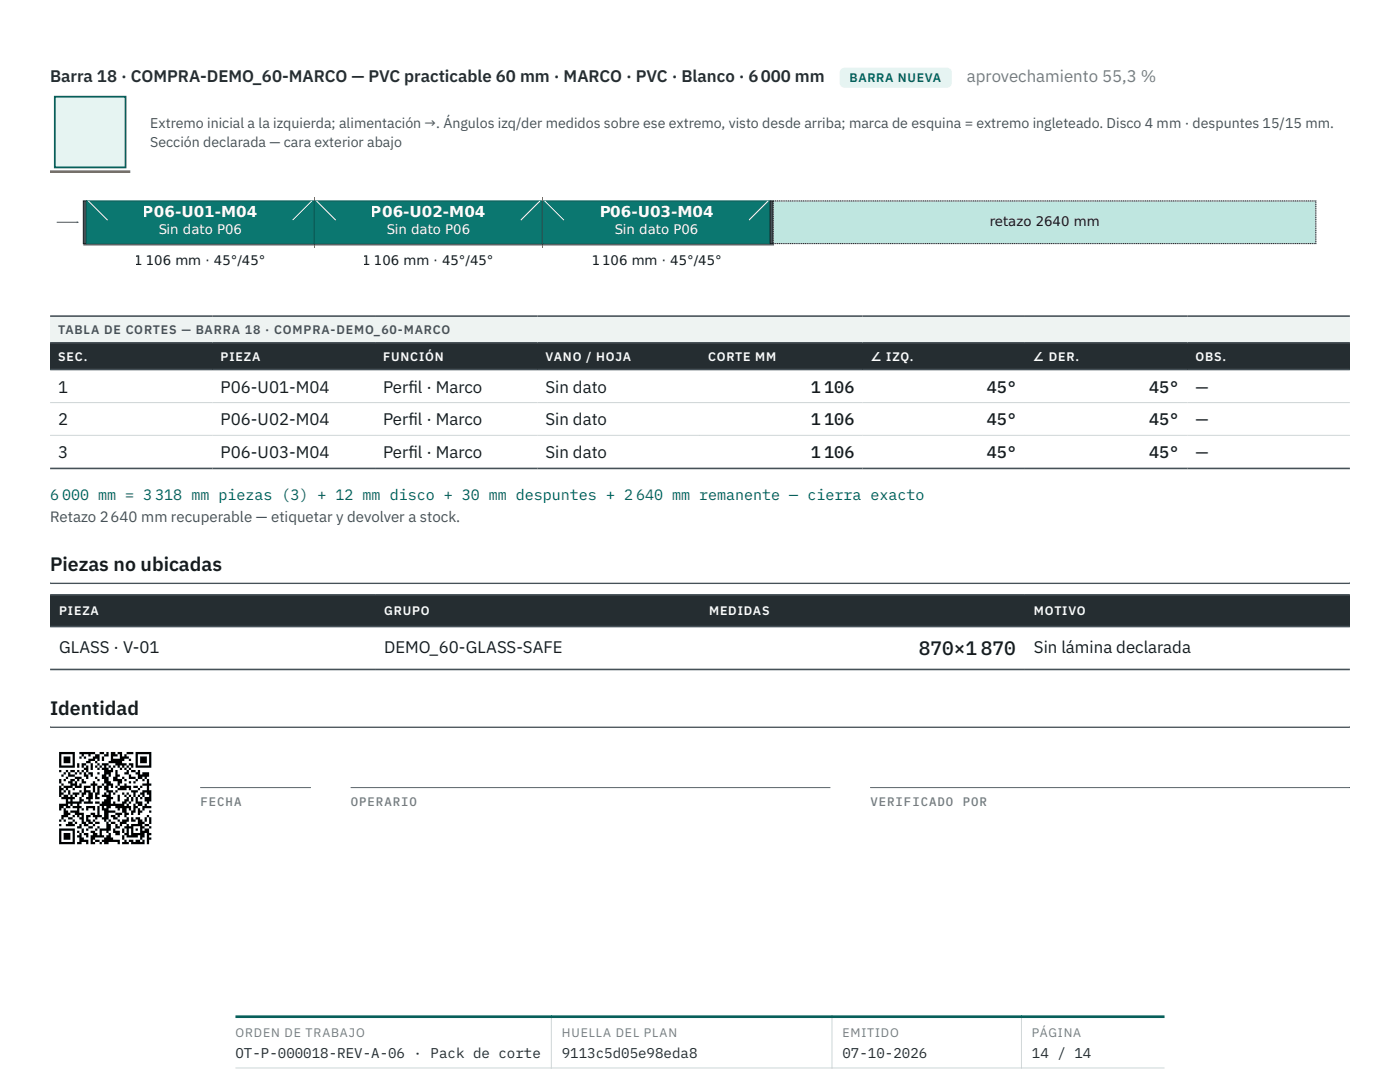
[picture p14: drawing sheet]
<svg xmlns="http://www.w3.org/2000/svg" width="279mm" height="216mm" viewBox="0 0 279 216" stroke-linecap="round" stroke-linejoin="round" font-family="sans-serif">
<defs><g id="words">
<g font-size="3.9" fill="#161c1f">
<text x="10" y="114">Piezas no ubicadas</text>
<text x="183.3" y="130.8">870×1 870</text>
<text x="10" y="142.7">Identidad</text>
</g>
<text font-size="3.4" fill="#252d31" x="10" y="16.4">Barra 18 · COMPRA-DEMO_60-MARCO — PVC practicable 60 mm · MARCO · PVC · Blanco · 6 000 mm</text>
<text font-size="3.4" fill="#727d82" x="193" y="16.4">aprovechamiento 55,3 %</text>
<g font-size="3.4" fill="#161c1f">
<text x="11.6" y="78.3">1</text>
<text x="44" y="78.3">P06-U01-M04</text>
<text x="76.5" y="78.3">Perf</text>
<text x="81.5" y="78.3">il · Marco</text>
<text x="108.9" y="78.3">Sin dato</text>
<text x="161.8" y="78.3">1 106</text>
<text x="196.9" y="78.3">45°</text>
<text x="229.3" y="78.3">45°</text>
<text x="238.6" y="78.3">—</text>
<text x="11.6" y="84.9">2</text>
<text x="44" y="84.9">P06-U02-M04</text>
<text x="76.5" y="84.9">Perf</text>
<text x="81.5" y="84.9">il · Marco</text>
<text x="108.9" y="84.9">Sin dato</text>
<text x="161.8" y="84.9">1 106</text>
<text x="196.9" y="84.9">45°</text>
<text x="229.3" y="84.9">45°</text>
<text x="238.6" y="84.9">—</text>
<text x="11.6" y="91.4">3</text>
<text x="44" y="91.4">P06-U03-M04</text>
<text x="76.5" y="91.4">Perf</text>
<text x="81.5" y="91.4">il · Marco</text>
<text x="108.9" y="91.4">Sin dato</text>
<text x="161.8" y="91.4">1 106</text>
<text x="196.9" y="91.4">45°</text>
<text x="229.3" y="91.4">45°</text>
<text x="238.6" y="91.4">—</text>
<text x="11.8" y="130.2">GLASS · V-01</text>
<text x="76.6" y="130.2">DEMO_60-GLASS-SAFE</text>
<text x="206.4" y="130.2">Sin lámina declarada</text>
</g>
<g font-size="3" fill="#fcfdfc">
<text x="28.5" y="43.3">P06-U01-M04</text>
<text x="74" y="43.3">P06-U02-M04</text>
<text x="119.6" y="43.3">P06-U03-M04</text>
</g>
<text font-size="3" fill="#075f5a" x="10" y="99.7">6 000 mm = 3 318 mm piezas (3) + 12 mm disco + 30 mm despuntes + 2 640 mm remanente — cierra exacto</text>
<text font-size="3" fill="#465158" x="10" y="104.2">Retazo 2 640 mm recuperable — etiquetar y devolver a stock.</text>
<g font-size="2.8" fill="#465158">
<text x="30" y="25.6">Extremo inicial a la izquierda; alimentación →. Ángulos izq/der medidos sobre ese extremo, visto desde arriba; marca de esquina = extremo ingleteado. Disco 4 mm · despuntes 15/15 mm.</text>
<text x="30" y="29.2">Sección declarada — cara exterior abajo</text>
</g>
<g font-size="2.8" fill="#252d31">
<text x="47" y="211">OT-P-000018-REV-A-06 · Pack de corte</text>
<text x="112.1" y="211">9113c5d05e98eda8</text>
<text x="168.1" y="211">07-10-2026</text>
<text x="205.9" y="211">14 / 14</text>
</g>
<g font-size="2.7" fill="#fcfdfc">
<text x="31.6" y="46.7">Sin dato P06</text>
<text x="77.1" y="46.7">Sin dato P06</text>
<text x="122.6" y="46.7">Sin dato P06</text>
</g>
<g font-size="2.7" fill="#161c1f">
<text x="197.5" y="45.1">retazo 2640 mm</text>
<text x="26.9" y="52.9">1</text>
<text x="29.1" y="52.9">106 mm · 45°/45°</text>
<text x="72.4" y="52.9">1</text>
<text x="74.6" y="52.9">106 mm · 45°/45°</text>
<text x="118" y="52.9">1</text>
<text x="120.2" y="52.9">106 mm · 45°/45°</text>
</g>
<text font-size="2.5" fill="#075f5a" x="169.6" y="16.4">BARRA NUEVA</text>
<text font-size="2.5" fill="#465158" x="11.6" y="66.7">TABLA DE CORTES — BARRA 18 · COMPRA-DEMO_60-MARCO</text>
<g font-size="2.5" fill="#fcfdfc">
<text x="11.6" y="72">SEC.</text>
<text x="44" y="72">PIEZA</text>
<text x="76.5" y="72">FUNCIÓN</text>
<text x="108.9" y="72">VANO / HOJA</text>
<text x="141.3" y="72">CORTE MM</text>
<text x="173.7" y="72">∠ IZQ.</text>
<text x="206.1" y="72">∠ DER.</text>
<text x="238.6" y="72">OBS.</text>
<text x="11.8" y="122.8">PIEZA</text>
<text x="76.6" y="122.8">GRUPO</text>
<text x="141.5" y="122.8">MEDIDAS</text>
<text x="206.4" y="122.8">MOTIVO</text>
</g>
<g font-size="2.5" fill="#727d82">
<text x="40" y="160.9">FECHA</text>
<text x="70" y="160.9">OPERARIO</text>
<text x="173.7" y="160.9">VERIFICADO POR</text>
<text x="47" y="206.9">ORDEN DE TRABAJO</text>
<text x="112.1" y="206.9">HUELLA DEL PLAN</text>
<text x="168.1" y="206.9">EMITIDO</text>
<text x="205.9" y="206.9">PÁGINA</text>
</g>
</g></defs>
<path d="M167.6 13.5h22.4v4h-22.4z" fill="#e6f4f2"/>
<path d="M10 63.1h259.4v5.3h-259.4z" fill="#eef3f2"/>
<g fill="#252d31">
<path d="M10 68.4h32.4v5.3h-32.4z"/>
<path d="M42.4 68.4h32.5v5.3h-32.5z"/>
<path d="M74.9 68.4h32.4v5.3h-32.4z"/>
<path d="M107.3 68.4h32.4v5.3h-32.4z"/>
<path d="M139.7 68.4h32.4v5.3h-32.4z"/>
<path d="M172.1 68.4h32.5v5.3h-32.5z"/>
<path d="M204.5 68.4h32.5v5.3h-32.5z"/>
<path d="M237 68.4h32.4v5.3h-32.4z"/>
</g>
<path d="M10 80.3h259.4M10 86.9h259.4" fill="none" stroke="#cdd5d6" stroke-width=".2"/>
<path d="M10 63.1h259.4M10 68.4h259.4M10 73.7h259.4M10 93.5h259.4" fill="none" stroke="#465158" stroke-width=".32"/>
<path d="M10 116.2l259.4 .1zM10 116.2h259.4v.3h-259.4z" fill-rule="evenodd" fill="#465158"/>
<g fill="#252d31">
<path d="M10 118.7h64.9v6.3h-64.9z"/>
<path d="M74.9 118.7h64.8v6.3h-64.8z"/>
<path d="M139.7 118.7h64.8v6.3h-64.8z"/>
<path d="M204.5 118.7h64.9v6.3h-64.9z"/>
</g>
<path d="M10 118.7h259.4M10 125h259.4M10 133.6h259.4" fill="none" stroke="#465158" stroke-width=".32"/>
<path d="M10 144.9l259.4 .1zM10 144.9h259.4v.4h-259.4z" fill-rule="evenodd" fill="#465158"/>
<path d="M10.9 19.3h14.2v14.1h-14.2z" fill="#e6f4f2" stroke="#075f5a" stroke-width=".35"/>
<path d="M10 34.4h16z" fill="#000" stroke="#b25e09" stroke-width=".71" stroke-linecap="butt"/>
<path d="M16.6 40.1h.6v8.5h-.6z" fill="#465158" stroke="#161c1f" stroke-width=".2"/>
<path d="M11.3 44.4h4.3z" fill="#000" stroke="#465158" stroke-width=".2"/>
<path d="M15.3 44.2l.4 .2-.4 .1z" fill="#465158"/>
<path d="M17.2 40.1h45.4v8.5h-45.4z" fill="#0b7770" stroke="#075f5a" stroke-width=".2"/>
<path d="M17.6 40.1l3.9 3.8zM58.4 43.9l3.8-3.8z" fill="#000" stroke="#fcfdfc" stroke-width=".2"/>
<path d="M62.7 39.3v10.1" fill="none" stroke="#e56a32" stroke-width=".2"/>
<path d="M62.8 40.1h45.4v8.5h-45.4z" fill="#0b7770" stroke="#075f5a" stroke-width=".2"/>
<path d="M63.2 40.1l3.8 3.8zM103.9 43.9l3.9-3.8z" fill="#000" stroke="#fcfdfc" stroke-width=".2"/>
<path d="M108.2 39.3v10.1" fill="none" stroke="#e56a32" stroke-width=".2"/>
<path d="M108.3 40.1h45.4v8.5h-45.4z" fill="#0b7770" stroke="#075f5a" stroke-width=".2"/>
<path d="M108.7 40.1l3.8 3.8zM149.5 43.9l3.8-3.8z" fill="#000" stroke="#fcfdfc" stroke-width=".2"/>
<path d="M153.7 40.1h.6v8.5h-.6z" fill="#465158" stroke="#161c1f" stroke-width=".2"/>
<path d="M154.3 40.1h108.3v8.5h-108.3z" fill="#bfe6e0" stroke="#161c1f" stroke-width=".2" stroke-dasharray=".2 .1" stroke-linecap="butt"/>
<path d="M16.6 48.9h137.9z" fill="#000" stroke="#161c1f" stroke-width=".2"/>
<path d="M11.8 150.3h3.1zM15.8 150.3h3.2zM19.9 150.3h.9zM21.2 150.3h.5zM22.1 150.3h.9zM23.5 150.3h.9zM25.3 150.3h1.3zM27.1 150.3h3.1zM11.8 150.7h.4zM14.5 150.7h.4zM16.3 150.7h.4zM17.6 150.7h.5zM19 150.7h.9zM20.8 150.7h.9zM22.1 150.7h1.4zM23.9 150.7h.5zM24.8 150.7h.5zM27.1 150.7h.4zM29.8 150.7h.4zM11.8 151.2h.4zM12.7 151.2h1.3zM14.5 151.2h.4zM15.8 151.2h.5zM16.7 151.2h.5zM18.5 151.2h1.4zM20.3 151.2h.5zM22.1 151.2h.5zM23.9 151.2h1.8zM27.1 151.2h.4zM28 151.2h1.3zM29.8 151.2h.4zM11.8 151.6h.4zM12.7 151.6h1.3zM14.5 151.6h.4zM17.6 151.6h1.4zM19.4 151.6h.5zM20.3 151.6h.5zM22.1 151.6h2.7zM25.7 151.6h.5zM27.1 151.6h.4zM28 151.6h1.3zM29.8 151.6h.4zM11.8 152.1h.4zM12.7 152.1h1.3zM14.5 152.1h.4zM17.2 152.1h.9zM19 152.1h.4zM21.7 152.1h2.7zM27.1 152.1h.4zM28 152.1h1.3zM29.8 152.1h.4zM11.8 152.5h.4zM14.5 152.5h.4zM15.4 152.5h.4zM16.3 152.5h.9zM18.1 152.5h.4zM19.4 152.5h.5zM20.3 152.5h1.4zM23 152.5h2.3zM25.7 152.5h.9zM27.1 152.5h.4zM29.8 152.5h.4zM11.8 153h3.1zM15.4 153h.4zM16.3 153h.4zM17.2 153h.4zM18.1 153h.4zM19 153h.4zM19.9 153h.4zM20.8 153h.4zM21.7 153h.4zM22.6 153h.4zM23.5 153h.4zM24.4 153h.4zM25.3 153h.4zM26.2 153h.4zM27.1 153h3.1zM16.7 153.4h.9zM18.1 153.4h.4zM19.4 153.4h.5zM20.3 153.4h1.4zM22.1 153.4h.5zM23.9 153.4h.5zM24.8 153.4h.5zM25.7 153.4h.5zM11.8 153.9h.4zM13.1 153.9h.5zM14 153.9h.9zM15.4 153.9h.4zM16.3 153.9h.4zM17.2 153.9h.4zM20.8 153.9h1.8zM23 153.9h.5zM25.3 153.9h.4zM26.2 153.9h.9zM27.5 153.9h.5zM12.7 154.3h.4zM13.6 154.3h.4zM14.9 154.3h.5zM15.8 154.3h.5zM16.7 154.3h.5zM17.6 154.3h.9zM19.4 154.3h.5zM20.8 154.3h1.3zM23 154.3h.5zM24.8 154.3h.9zM27.1 154.3h.9zM28.4 154.3h1.4zM12.2 154.8h.5zM13.6 154.8h1.3zM16.7 154.8h.9zM18.1 154.8h.4zM20.3 154.8h.9zM21.7 154.8h.4zM23 154.8h.9zM25.7 154.8h.5zM27.5 154.8h2.3zM13.1 155.2h.5zM14.9 155.2h1.4zM17.2 155.2h.4zM19 155.2h.4zM20.3 155.2h1.4zM22.6 155.2h.9zM24.4 155.2h.4zM25.7 155.2h1.4zM27.5 155.2h.9zM28.9 155.2h.4zM11.8 155.7h.4zM12.7 155.7h.4zM14 155.7h.9zM15.4 155.7h.4zM16.3 155.7h.4zM19.4 155.7h.5zM20.8 155.7h.9zM22.6 155.7h1.8zM24.8 155.7h.5zM27.1 155.7h.4zM28.4 155.7h.5zM29.3 155.7h.5zM11.8 156.1h.4zM13.6 156.1h.9zM14.9 156.1h.5zM16.3 156.1h.9zM18.5 156.1h.5zM20.8 156.1h1.3zM23.5 156.1h.9zM25.7 156.1h.5zM26.6 156.1h.5zM29.3 156.1h.5zM12.2 156.6h.5zM14 156.6h1.4zM15.8 156.6h.5zM18.1 156.6h1.3zM20.3 156.6h.5zM21.2 156.6h1.4zM23.5 156.6h.4zM24.8 156.6h.5zM28.4 156.6h1.8zM11.8 157h.4zM12.7 157h1.8zM14.9 157h1.4zM16.7 157h1.4zM18.5 157h.5zM19.4 157h.9zM20.8 157h.9zM22.1 157h.5zM23 157h.5zM23.9 157h2.3zM26.6 157h.9zM28 157h.4zM29.3 157h.5zM11.8 157.5h.9zM13.1 157.5h.5zM14.5 157.5h.4zM16.7 157.5h.5zM18.5 157.5h.5zM19.4 157.5h.5zM20.8 157.5h.9zM23.5 157.5h1.8zM25.7 157.5h.5zM27.5 157.5h.5zM29.3 157.5h.5zM11.8 157.9h.4zM12.7 157.9h.4zM13.6 157.9h.4zM15.8 157.9h.5zM16.7 157.9h1.4zM18.5 157.9h.5zM19.4 157.9h.5zM21.2 157.9h1.4zM23 157.9h.5zM26.2 157.9h1.3zM28.4 157.9h1.8zM11.8 158.4h.9zM13.6 158.4h.4zM14.5 158.4h1.3zM16.3 158.4h.9zM17.6 158.4h.9zM19 158.4h.9zM20.8 158.4h.4zM21.7 158.4h.4zM22.6 158.4h.4zM24.4 158.4h.4zM25.3 158.4h.4zM26.6 158.4h.5zM28 158.4h.9zM29.3 158.4h.9zM11.8 158.8h.4zM12.7 158.8h.9zM14 158.8h.5zM14.9 158.8h.5zM16.3 158.8h.4zM17.6 158.8h.9zM19 158.8h.4zM20.3 158.8h1.8zM23.5 158.8h.4zM24.8 158.8h.5zM25.7 158.8h.5zM26.6 158.8h.5zM27.5 158.8h.5zM28.4 158.8h.5zM29.8 158.8h.4zM12.2 159.3h2.7zM15.8 159.3h.5zM17.2 159.3h1.3zM19 159.3h.9zM21.2 159.3h1.4zM23.5 159.3h.4zM25.3 159.3h.4zM26.2 159.3h.4zM27.1 159.3h.4zM28 159.3h.4zM28.9 159.3h1.3zM13.1 159.7h.5zM14 159.7h.5zM15.8 159.7h.9zM17.6 159.7h.5zM20.8 159.7h1.3zM23.5 159.7h.4zM24.8 159.7h.9zM26.2 159.7h.4zM27.1 159.7h.4zM28.9 159.7h1.3zM13.1 160.1h3.2zM16.7 160.1h1.8zM19 160.1h.9zM20.3 160.1h1.8zM22.6 160.1h.4zM24.4 160.1h.9zM25.7 160.1h.5zM27.1 160.1h1.3zM29.3 160.1h.5zM11.8 160.6h1.8zM14 160.6h.5zM15.4 160.6h.4zM19.9 160.6h4.9zM25.3 160.6h.4zM26.6 160.6h.5zM27.5 160.6h.9zM28.9 160.6h.4zM11.8 161h.9zM13.1 161h.9zM14.5 161h1.8zM17.2 161h1.8zM19.4 161h.5zM20.3 161h.5zM21.2 161h.9zM23 161h3.2zM26.6 161h.9zM28.4 161h1.8zM11.8 161.5h.4zM12.7 161.5h.4zM15.4 161.5h.4zM16.3 161.5h.4zM17.2 161.5h.4zM18.5 161.5h.5zM19.4 161.5h.5zM20.3 161.5h1.4zM23.5 161.5h.4zM24.4 161.5h.9zM25.7 161.5h.5zM26.6 161.5h.5zM27.5 161.5h.5zM28.4 161.5h.5zM12.7 161.9h.9zM14 161.9h1.8zM19.4 161.9h.5zM20.8 161.9h2.2zM24.4 161.9h.9zM26.2 161.9h.9zM27.5 161.9h.9zM29.8 161.9h.4zM12.7 162.4h1.3zM14.9 162.4h1.8zM18.1 162.4h.9zM19.4 162.4h.5zM20.8 162.4h.9zM23 162.4h1.4zM24.8 162.4h.9zM26.2 162.4h.4zM27.5 162.4h.5zM12.2 162.8h1.4zM14.5 162.8h.4zM15.4 162.8h.4zM16.3 162.8h.4zM17.2 162.8h.9zM18.5 162.8h1.8zM20.8 162.8h.9zM22.1 162.8h.9zM23.5 162.8h.4zM24.8 162.8h.5zM29.3 162.8h.5zM12.2 163.3h.5zM13.6 163.3h.9zM15.8 163.3h.9zM17.2 163.3h.4zM19 163.3h.4zM20.3 163.3h1.4zM22.6 163.3h.9zM25.3 163.3h.4zM26.2 163.3h.4zM27.1 163.3h.9zM28.9 163.3h.4zM29.8 163.3h.4zM11.8 163.7h.4zM12.7 163.7h.4zM14.5 163.7h.4zM16.3 163.7h.4zM17.2 163.7h.9zM18.5 163.7h.5zM20.8 163.7h.4zM21.7 163.7h.4zM23.5 163.7h.4zM24.4 163.7h1.3zM26.2 163.7h.9zM27.5 163.7h.9zM28.9 163.7h.4zM29.8 163.7h.4zM13.6 164.2h.9zM14.9 164.2h.5zM16.3 164.2h.9zM17.6 164.2h.9zM19 164.2h.9zM21.2 164.2h.5zM22.1 164.2h.9zM23.9 164.2h1.4zM27.5 164.2h1.4zM29.8 164.2h.4zM11.8 164.6h.4zM13.1 164.6h1.8zM15.8 164.6h.5zM16.7 164.6h.9zM18.5 164.6h.5zM21.2 164.6h.9zM23 164.6h.5zM23.9 164.6h.5zM25.3 164.6h.4zM26.2 164.6h2.2zM28.9 164.6h.9zM15.4 165.1h.9zM17.6 165.1h.9zM19.4 165.1h.5zM21.2 165.1h.9zM23 165.1h.9zM24.8 165.1h1.8zM28 165.1h.9zM29.8 165.1h.4zM11.8 165.5h3.1zM16.3 165.5h.4zM17.2 165.5h.4zM19 165.5h.4zM19.9 165.5h2.2zM22.6 165.5h.4zM24.4 165.5h.4zM25.3 165.5h.4zM26.2 165.5h.4zM27.1 165.5h.4zM28 165.5h.4zM28.9 165.5h.9zM11.8 166h.4zM14.5 166h.4zM15.4 166h.4zM16.3 166h.4zM18.1 166h.9zM19.9 166h.4zM21.2 166h.5zM22.6 166h1.3zM24.4 166h.4zM25.3 166h.4zM26.2 166h.4zM28 166h1.8zM11.8 166.4h.4zM12.7 166.4h1.3zM14.5 166.4h.4zM15.8 166.4h.5zM16.7 166.4h.9zM18.5 166.4h.9zM19.9 166.4h.4zM21.7 166.4h.4zM23 166.4h.9zM24.8 166.4h.9zM26.2 166.4h2.7zM29.3 166.4h.9zM11.8 166.9h.4zM12.7 166.9h1.3zM14.5 166.9h.4zM15.4 166.9h.9zM17.2 166.9h.4zM18.1 166.9h2.7zM21.2 166.9h.9zM24.4 166.9h.4zM25.3 166.9h2.2zM28 166.9h.9zM29.3 166.9h.5zM11.8 167.3h.4zM12.7 167.3h1.3zM14.5 167.3h.4zM15.8 167.3h.9zM18.1 167.3h.9zM20.8 167.3h1.8zM24.4 167.3h.4zM28 167.3h.4zM29.3 167.3h.9zM11.8 167.8h.4zM14.5 167.8h.4zM15.8 167.8h1.8zM18.1 167.8h.4zM19 167.8h.9zM20.3 167.8h3.6zM24.8 167.8h.5zM25.7 167.8h.9zM27.1 167.8h.9zM28.4 167.8h.5zM29.3 167.8h.5zM11.8 168.2h3.1zM15.4 168.2h.9zM17.2 168.2h.4zM18.1 168.2h.9zM19.9 168.2h.4zM20.8 168.2h.9zM23.5 168.2h.4zM24.4 168.2h1.3zM26.2 168.2h2.7zM29.3 168.2h.5z" fill="#000" stroke="#000" stroke-width=".45"/>
<g fill="#465158">
<path d="M40 157l22 .1zM40 157h22v.3h-22z" fill-rule="evenodd"/>
<path d="M70 157l95.7 .1zM70 157h95.7v.3h-95.7z" fill-rule="evenodd"/>
<path d="M173.7 157l95.7 .1zM173.7 157h95.7v.3h-95.7z" fill-rule="evenodd"/>
</g>
<path d="M47 213.1h185.4M110 202.6v10.6M166 202.6v10.6M203.9 202.6v10.6" fill="none" stroke="#cdd5d6" stroke-width=".2"/>
<path d="M47 202.9h185.4" fill="none" stroke="#075f5a" stroke-width=".53"/>
<use href="#words"/>
</svg>
